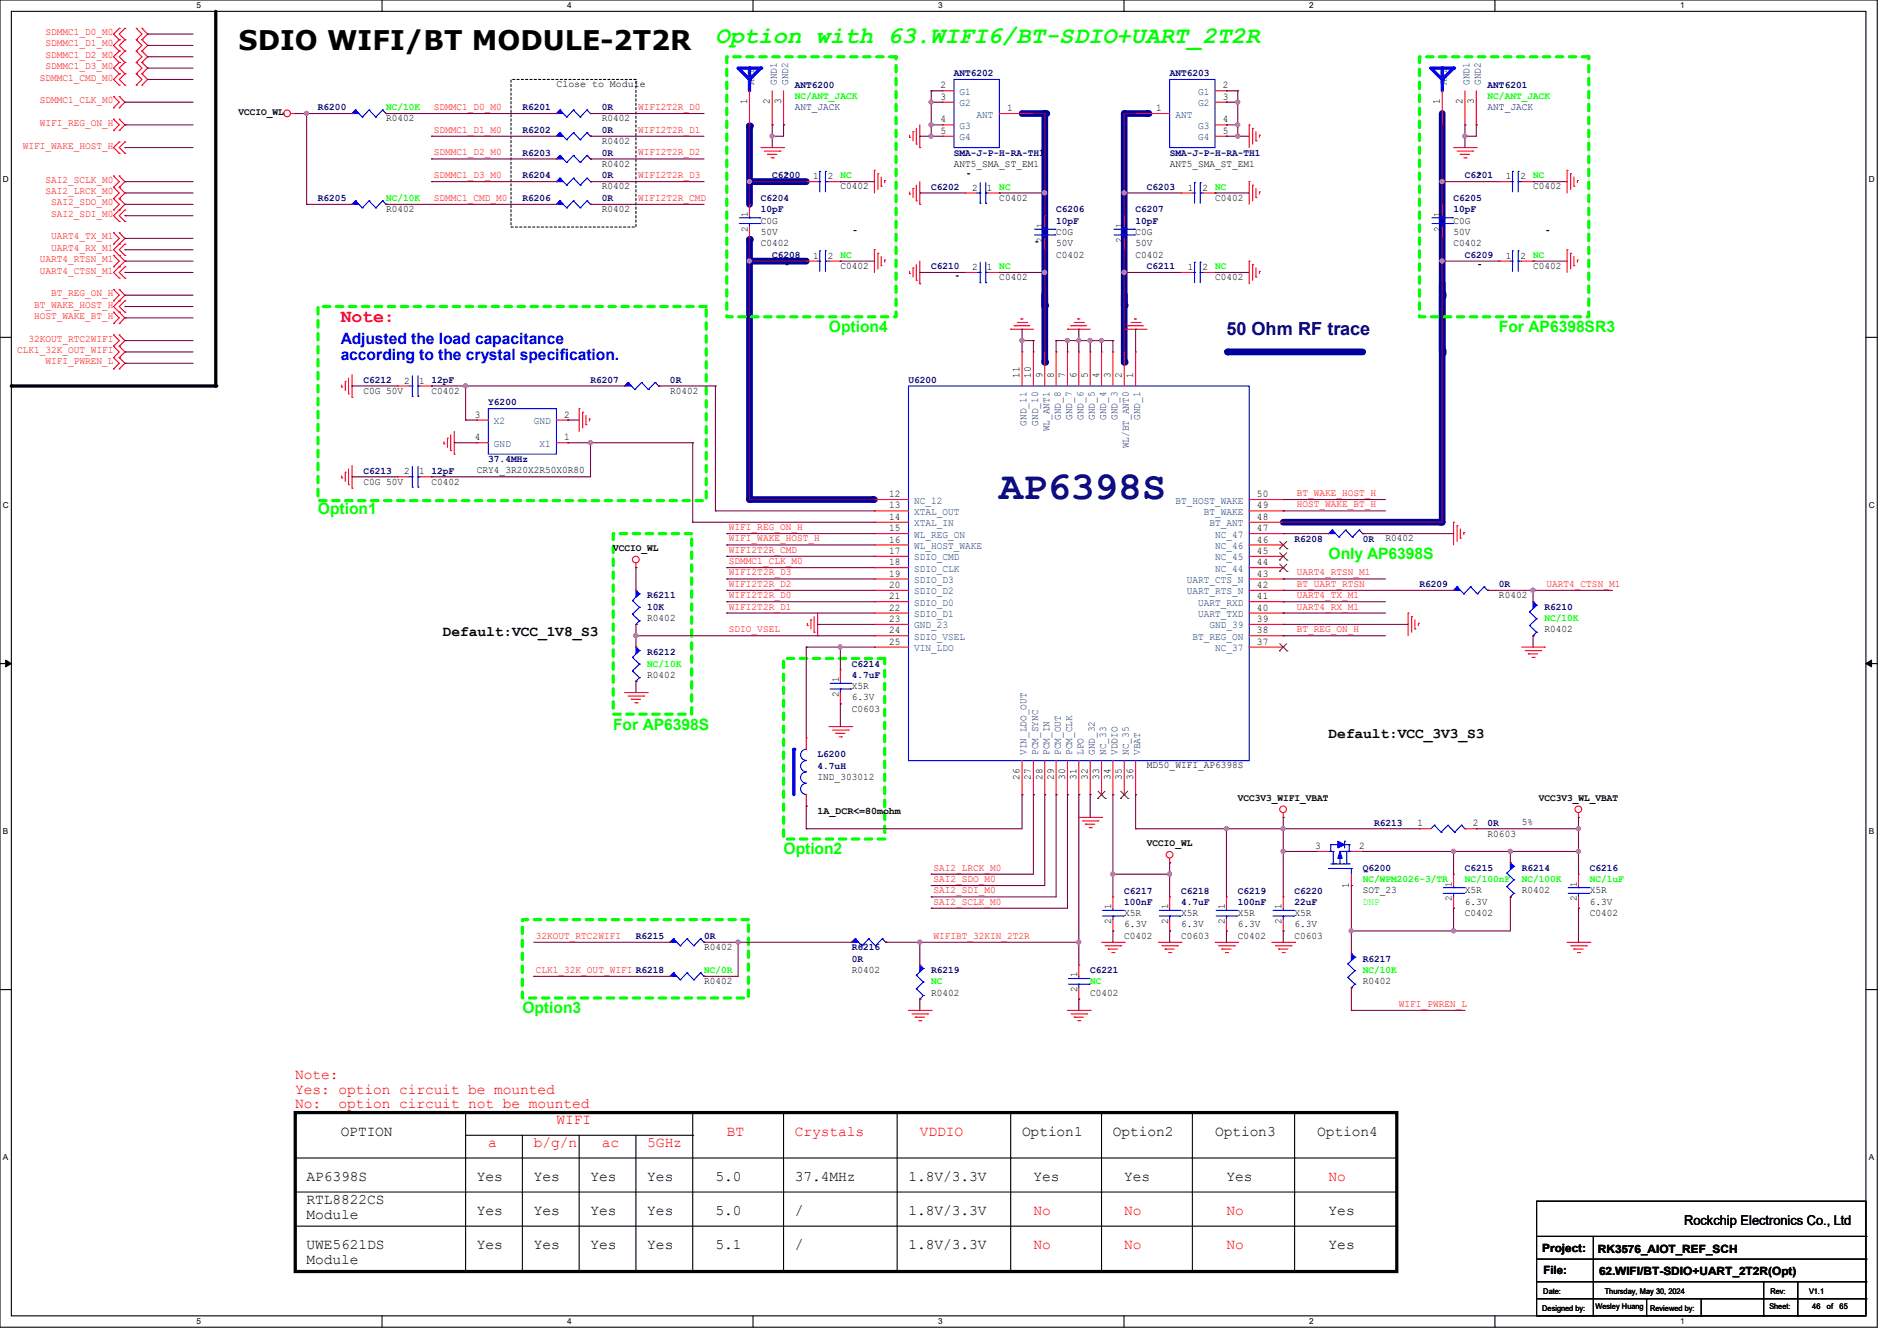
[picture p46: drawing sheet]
<svg xmlns="http://www.w3.org/2000/svg" width="297mm" height="210mm" viewBox="0 0 297 210" stroke-linecap="round" stroke-linejoin="round" font-family="sans-serif">
<defs><g id="words">
<text font-size="6.2" fill="#000080" x="156.5" y="78.1">AP6398S</text>
<text font-size="4.2" x="37.3" y="7.8">SDIO WIFI/BT MODULE-2T2R</text>
<text font-size="3.7" fill="#0f0" x="112" y="6.7">Option with 63.WIFI6/BT-SDIO+UART_2T2R</text>
<text font-size="2.8" fill="#f00" x="53.3" y="50.4">Note:</text>
<text font-size="2.8" fill="#000080" x="192" y="52.4">50 Ohm RF trace</text>
<g font-size="2.5" fill="#00f">
<text x="53.3" y="53.8">Adjusted the load capacitance</text>
<text x="53.3" y="56.3">according to the crystal specification.</text>
</g>
<g font-size="2.5" fill="#0f0">
<text x="129.8" y="52">Option4</text>
<text x="234.7" y="52">For AP6398SR3</text>
<text x="49.8" y="80.5">Option1</text>
<text x="208" y="87.6">Only AP6398S</text>
<text x="96" y="114.3">For AP6398S</text>
<text x="122.7" y="133.8">Option2</text>
<text x="81.8" y="158.7">Option3</text>
</g>
<g font-size="2.3">
<text x="69.3" y="99.7">Default:VCC_1V8_S3</text>
<text x="208" y="115.7">Default:VCC_3V3_S3</text>
<text x="53.3" y="177.9">OPTION</text>
<text x="160" y="177.9">Option1</text>
<text x="174.2" y="177.9">Option2</text>
<text x="190.2" y="177.9">Option3</text>
<text x="206.2" y="177.9">Option4</text>
<text x="48" y="185">AP6398S</text>
<text x="74.7" y="185">Yes</text>
<text x="83.6" y="185">Yes</text>
<text x="92.5" y="185">Yes</text>
<text x="101.3" y="185">Yes</text>
<text x="112" y="185">5.0</text>
<text x="124.5" y="185">37.4MHz</text>
<text x="142.2" y="185">1.8V/3.3V</text>
<text x="161.8" y="185">Yes</text>
<text x="176" y="185">Yes</text>
<text x="192" y="185">Yes</text>
<text x="48" y="188.6">RTL8822CS</text>
<text x="48" y="190.8">Module</text>
<text x="74.7" y="190.3">Yes</text>
<text x="83.6" y="190.3">Yes</text>
<text x="92.5" y="190.3">Yes</text>
<text x="101.3" y="190.3">Yes</text>
<text x="112" y="190.3">5.0</text>
<text x="124.5" y="190.3">/</text>
<text x="142.2" y="190.3">1.8V/3.3V</text>
<text x="208" y="190.3">Yes</text>
<text x="48" y="195.7">UWE5621DS</text>
<text x="48" y="198">Module</text>
<text x="74.7" y="195.7">Yes</text>
<text x="83.6" y="195.7">Yes</text>
<text x="92.5" y="195.7">Yes</text>
<text x="101.3" y="195.7">Yes</text>
<text x="112" y="195.7">5.1</text>
<text x="124.5" y="195.7">/</text>
<text x="142.2" y="195.7">1.8V/3.3V</text>
<text x="208" y="195.7">Yes</text>
</g>
<g font-size="2.3" fill="#f00">
<text x="46.2" y="169">Note:</text>
<text x="46.2" y="171.3">Yes: option circuit be mounted</text>
<text x="46.2" y="173.6">No:</text>
<text x="53" y="173.6">option circuit not be mounted</text>
<text x="76.5" y="179.7">a</text>
<text x="83.6" y="179.7">b/g/n</text>
<text x="87.1" y="176.1">WIFI</text>
<text x="94.2" y="179.7">ac</text>
<text x="101.3" y="179.7">5GHz</text>
<text x="113.8" y="177.9">BT</text>
<text x="124.5" y="177.9">Crystals</text>
<text x="144" y="177.9">VDDIO</text>
<text x="208" y="185">No</text>
<text x="161.8" y="190.3">No</text>
<text x="176" y="190.3">No</text>
<text x="192" y="190.3">No</text>
<text x="161.8" y="195.7">No</text>
<text x="176" y="195.7">No</text>
<text x="192" y="195.7">No</text>
</g>
<text font-size="2.1" x="263.7" y="191.9">Rockchip Electronics Co., Ltd</text>
<g font-size="1.8">
<text x="241.5" y="196">Project:</text>
<text x="250.2" y="196.2">RK3576_AIOT_REF_SCH</text>
<text x="241.6" y="199.6">File:</text>
<text x="250.4" y="199.7">62.WIFI/BT-SDIO+UART_2T2R(Opt)</text>
</g>
<g font-size="1.6" fill="#f00">
<text x="7.1" y="5.5">SDMMC1_D0_M0</text>
<text x="7.1" y="7.3">SDMMC1_D1_M0</text>
<text x="7.1" y="9.1">SDMMC1_D2_M0</text>
<text x="7.1" y="10.8">SDMMC1_D3_M0</text>
<text x="6.2" y="16.2">SDMMC1_CLK_M0</text>
<text x="6.2" y="12.6">SDMMC1_CMD_M0</text>
<text x="67.9" y="17.2">SDMMC1_D0_M0</text>
<text x="99.9" y="17.2">WIFI2T2R_D0</text>
<text x="3.6" y="23.3">WIFI_WAKE_HOST_H</text>
<text x="6.2" y="19.7">WIFI_REG_ON_H</text>
<text x="67.9" y="20.8">SDMMC1_D1_M0</text>
<text x="99.9" y="20.8">WIFI2T2R_D1</text>
<text x="7.1" y="28.6">SAI2_SCLK_M0</text>
<text x="67.9" y="27.9">SDMMC1_D3_M0</text>
<text x="67.9" y="24.3">SDMMC1_D2_M0</text>
<text x="99.9" y="27.9">WIFI2T2R_D3</text>
<text x="99.9" y="24.3">WIFI2T2R_D2</text>
<text x="7.1" y="30.4">SAI2_LRCK_M0</text>
<text x="8" y="32.2">SAI2_SDO_M0</text>
<text x="8" y="34">SAI2_SDI_M0</text>
<text x="67.9" y="31.5">SDMMC1_CMD_M0</text>
<text x="99.9" y="31.5">WIFI2T2R_CMD</text>
<text x="6.2" y="41.1">UART4_RTSN_M1</text>
<text x="8" y="37.5">UART4_TX_M1</text>
<text x="8" y="39.3">UART4_RX_M1</text>
<text x="6.2" y="42.8">UART4_CTSN_M1</text>
<text x="8" y="46.4">BT_REG_ON_H</text>
<text x="4.4" y="53.5">32KOUT_RTC2WIFI</text>
<text x="5.3" y="48.2">BT_WAKE_HOST_H</text>
<text x="5.3" y="50">HOST_WAKE_BT_H</text>
<text x="2.7" y="55.3">CLK1_32K_OUT_WIFI</text>
<text x="7.1" y="57.1">WIFI_PWREN_L</text>
<text x="203" y="77.7">BT_WAKE_HOST_H</text>
<text x="114.1" y="83">WIFI_REG_ON_H</text>
<text x="203" y="79.5">HOST_WAKE_BT_H</text>
<text x="114.1" y="86.6">WIFI2T2R_CMD</text>
<text x="114.1" y="84.8">WIFI_WAKE_HOST_H</text>
<text x="114.1" y="88.3">SDMMC1_CLK_M0</text>
<text x="114.1" y="91.9">WIFI2T2R_D2</text>
<text x="114.1" y="90.1">WIFI2T2R_D3</text>
<text x="114.1" y="95.5">WIFI2T2R_D1</text>
<text x="114.1" y="93.7">WIFI2T2R_D0</text>
<text x="203" y="91.9">BT_UART_RTSN</text>
<text x="203" y="90.1">UART4_RTSN_M1</text>
<text x="203" y="93.7">UART4_TX_M1</text>
<text x="203" y="95.5">UART4_RX_M1</text>
<text x="242.1" y="91.9">UART4_CTSN_M1</text>
<text x="114.1" y="99">SDIO_VSEL</text>
<text x="203" y="99">BT_REG_ON_H</text>
<text x="146.1" y="136.4">SAI2_LRCK_M0</text>
<text x="146.1" y="138.1">SAI2_SDO_M0</text>
<text x="146.1" y="139.9">SAI2_SDI_M0</text>
<text x="146.1" y="141.7">SAI2_SCLK_M0</text>
<text x="83.9" y="147">32KOUT_RTC2WIFI</text>
<text x="146.1" y="147">WIFIBT_32KIN_2T2R</text>
<text x="83.9" y="152.4">CLK1_32K_OUT_WIFI R6218</text>
<text x="219" y="157.7">WIFI_PWREN_L</text>
</g>
<g font-size="1.6" fill="#000080">
<text x="149.4" y="11.9">ANT6202</text>
<text x="183.1" y="11.9">ANT6203</text>
<text x="49.8" y="17.3">R6200</text>
<text x="81.8" y="17.3">R6201</text>
<text x="94.2" y="17.3">0R</text>
<text x="124.5" y="13.7">ANT6200</text>
<text x="124.5" y="17.2">ANT_JACK</text>
<text x="232.9" y="13.7">ANT6201</text>
<text x="232.9" y="17.2">ANT_JACK</text>
<text x="81.8" y="20.8">R6202</text>
<text x="94.2" y="20.8">0R</text>
<text x="81.8" y="27.9">R6204</text>
<text x="81.8" y="24.4">R6203</text>
<text x="94.2" y="27.9">0R</text>
<text x="94.2" y="24.4">0R</text>
<text x="120.9" y="27.9">C6200</text>
<text x="145.8" y="29.7">C6202</text>
<text x="149.4" y="24.4">SMA-J-P-H-RA-TH1</text>
<text x="179.6" y="29.7">C6203</text>
<text x="183.1" y="24.4">SMA-J-P-H-RA-TH1</text>
<text x="229.4" y="27.9">C6201</text>
<text x="49.8" y="31.5">R6205</text>
<text x="81.8" y="31.5">R6206</text>
<text x="94.2" y="31.5">0R</text>
<text x="119.1" y="31.5">C6204</text>
<text x="119.1" y="33.3">10pF</text>
<text x="165.4" y="33.3">C6206</text>
<text x="165.4" y="35.1">10pF</text>
<text x="177.8" y="33.3">C6207</text>
<text x="177.8" y="35.1">10pF</text>
<text x="227.6" y="31.5">C6205</text>
<text x="227.6" y="33.3">10pF</text>
<text x="120.9" y="40.4">C6208</text>
<text x="229.4" y="40.4">C6209</text>
<text x="145.8" y="42.2">C6210</text>
<text x="179.6" y="42.2">C6211</text>
<text x="56.9" y="59.9">C6212</text>
<text x="67.6" y="59.9">12pF</text>
<text x="92.5" y="59.9">R6207</text>
<text x="104.9" y="59.9">0R</text>
<text x="142.2" y="59.9">U6200</text>
<text x="76.5" y="63.5">Y6200</text>
<text x="56.9" y="74.2">C6213</text>
<text x="67.6" y="74.2">12pF</text>
<text x="76.5" y="72.4">37.4MHz</text>
<text x="202.7" y="84.8">R6208</text>
<text x="213.4" y="84.8">0R</text>
<text x="101.3" y="93.7">R6211</text>
<text x="101.3" y="95.5">10K</text>
<text x="222.2" y="91.9">R6209</text>
<text x="234.7" y="91.9">0R</text>
<text x="241.8" y="95.5">R6210</text>
<text x="101.3" y="102.6">R6212</text>
<text x="133.3" y="104.4">C6214</text>
<text x="133.3" y="106.2">4.7uF</text>
<text x="128" y="118.6">L6200</text>
<text x="128" y="120.4">4.7uH</text>
<text x="215.1" y="129.3">R6213</text>
<text x="232.9" y="129.3">0R</text>
<text x="213.4" y="136.4">Q6200</text>
<text x="229.4" y="136.4">C6215</text>
<text x="238.3" y="136.4">R6214</text>
<text x="248.9" y="136.4">C6216</text>
<text x="176" y="140">C6217</text>
<text x="176" y="141.7">100nF</text>
<text x="184.9" y="140">C6218</text>
<text x="184.9" y="141.7">4.7uF</text>
<text x="193.8" y="140">C6219</text>
<text x="193.8" y="141.7">100nF</text>
<text x="202.7" y="140">C6220</text>
<text x="202.7" y="141.7">22uF</text>
<text x="99.6" y="147.1">R6215</text>
<text x="110.2" y="147.1">0R</text>
<text x="133.3" y="148.8">R6216</text>
<text x="133.3" y="150.6">0R</text>
<text x="145.8" y="152.4">R6219</text>
<text x="170.7" y="152.4">C6221</text>
<text x="213.4" y="150.6">R6217</text>
</g>
<g font-size="1.6">
<text x="37.3" y="18">VCCIO_WL</text>
<text x="87.1" y="13.7">Close to Module</text>
<text x="117" y="16.3" transform="rotate(-90 117 16.3)">1</text>
<text x="120.5" y="16.3" transform="rotate(-90 120.5 16.3)">2</text>
<text x="122.3" y="16.3" transform="rotate(-90 122.3 16.3)">3</text>
<text x="147.2" y="13.8">2</text>
<text x="147.2" y="15.6">3</text>
<text x="157.7" y="17.4">1</text>
<text x="181" y="17.4">1</text>
<text x="191.5" y="13.8">2</text>
<text x="191.5" y="15.6">3</text>
<text x="225.4" y="16.3" transform="rotate(-90 225.4 16.3)">1</text>
<text x="229" y="16.3" transform="rotate(-90 229 16.3)">2</text>
<text x="230.8" y="16.3" transform="rotate(-90 230.8 16.3)">3</text>
<text x="60.5" y="19">R0402</text>
<text x="94.2" y="19">R0402</text>
<text x="94.2" y="22.6">R0402</text>
<text x="147.2" y="19.2">4</text>
<text x="147.2" y="21">5</text>
<text x="191.5" y="19.2">4</text>
<text x="191.5" y="21">5</text>
<text x="94.2" y="29.7">R0402</text>
<text x="94.2" y="26.1">R0402</text>
<text x="127.3" y="28.1">1</text>
<text x="129.6" y="28.1">2 NC</text>
<text x="131.6" y="29.7">C0402</text>
<text x="149.4" y="26.1">ANT5_SMA_ST_EM1</text>
<text x="152.2" y="29.8">2</text>
<text x="154.5" y="29.8">1 NC</text>
<text x="183.1" y="26.1">ANT5_SMA_ST_EM1</text>
<text x="186" y="29.8">1</text>
<text x="188.3" y="29.8">2 NC</text>
<text x="235.8" y="28.1">1</text>
<text x="238.1" y="28.1">2 NC</text>
<text x="240" y="29.7">C0402</text>
<text x="60.5" y="33.2">R0402</text>
<text x="94.2" y="33.2">R0402</text>
<text x="117.1" y="34" transform="rotate(-90 117.1 34)">1</text>
<text x="119.1" y="35">C0G</text>
<text x="156.5" y="31.5">C0402</text>
<text x="163.3" y="35.7" transform="rotate(-90 163.3 35.7)">1</text>
<text x="175.8" y="35.7" transform="rotate(-90 175.8 35.7)">1</text>
<text x="190.2" y="31.5">C0402</text>
<text x="225.5" y="34" transform="rotate(-90 225.5 34)">1</text>
<text x="227.6" y="35">C0G</text>
<text x="117.1" y="36.3" transform="rotate(-90 117.1 36.3)">2</text>
<text x="119.1" y="38.6">C0402</text>
<text x="119.1" y="36.8">50V</text>
<text x="127.3" y="40.5">1</text>
<text x="129.6" y="40.5">2 NC</text>
<text x="163.3" y="38.1" transform="rotate(-90 163.3 38.1)">2</text>
<text x="165.4" y="40.3">C0402</text>
<text x="165.4" y="36.8">C0G</text>
<text x="165.4" y="38.6">50V</text>
<text x="175.8" y="38.1" transform="rotate(-90 175.8 38.1)">2</text>
<text x="177.8" y="40.3">C0402</text>
<text x="177.8" y="36.8">C0G</text>
<text x="177.8" y="38.6">50V</text>
<text x="225.5" y="36.3" transform="rotate(-90 225.5 36.3)">2</text>
<text x="227.6" y="38.6">C0402</text>
<text x="227.6" y="36.8">50V</text>
<text x="235.8" y="40.5">1</text>
<text x="238.1" y="40.5">2 NC</text>
<text x="131.6" y="42.1">C0402</text>
<text x="152.2" y="42.3">2</text>
<text x="154.5" y="42.3">1 NC</text>
<text x="156.5" y="43.9">C0402</text>
<text x="186" y="42.3">1</text>
<text x="188.3" y="42.3">2 NC</text>
<text x="190.2" y="43.9">C0402</text>
<text x="240" y="42.1">C0402</text>
<text x="159.6" y="59.2" transform="rotate(-90 159.6 59.2)">11</text>
<text x="161.4" y="59.2" transform="rotate(-90 161.4 59.2)">10</text>
<text x="163.2" y="59.2" transform="rotate(-90 163.2 59.2)">9</text>
<text x="165" y="59.2" transform="rotate(-90 165 59.2)">8</text>
<text x="166.8" y="59.2" transform="rotate(-90 166.8 59.2)">7</text>
<text x="168.5" y="59.2" transform="rotate(-90 168.5 59.2)">6</text>
<text x="170.3" y="59.2" transform="rotate(-90 170.3 59.2)">5</text>
<text x="172.1" y="59.2" transform="rotate(-90 172.1 59.2)">4</text>
<text x="173.9" y="59.2" transform="rotate(-90 173.9 59.2)">3</text>
<text x="175.6" y="59.2" transform="rotate(-90 175.6 59.2)">2</text>
<text x="177.4" y="59.2" transform="rotate(-90 177.4 59.2)">1</text>
<text x="56.9" y="61.7">C0G 50V</text>
<text x="63.3" y="60.1">2</text>
<text x="65.6" y="60.1">1</text>
<text x="67.6" y="61.7">C0402</text>
<text x="74.3" y="65.4">3</text>
<text x="88.3" y="65.4">2</text>
<text x="104.9" y="61.7">R0402</text>
<text x="74.3" y="69">4</text>
<text x="88.3" y="69">1</text>
<text x="56.9" y="75.9">C0G 50V</text>
<text x="63.3" y="74.3">2</text>
<text x="65.6" y="74.3">1</text>
<text x="67.6" y="75.9">C0402</text>
<text x="74.7" y="74.1">CRY4_3R20X2R50X0R80</text>
<text x="139.2" y="77.9">12</text>
<text x="196.8" y="77.9">50</text>
<text x="139.2" y="79.6">13</text>
<text x="139.2" y="81.4">14</text>
<text x="139.2" y="83.2">15</text>
<text x="196.8" y="83.2">47</text>
<text x="196.8" y="81.4">48</text>
<text x="196.8" y="79.6">49</text>
<text x="96" y="86.3">VCCIO_WL</text>
<text x="139.2" y="88.5">18</text>
<text x="139.2" y="86.7">17</text>
<text x="139.2" y="85">16</text>
<text x="196.8" y="88.5">44</text>
<text x="196.8" y="86.7">45</text>
<text x="196.8" y="85">46</text>
<text x="216.9" y="84.8">R0402</text>
<text x="139.2" y="95.6">22</text>
<text x="139.2" y="90.3">19</text>
<text x="139.2" y="92.1">20</text>
<text x="139.2" y="93.9">21</text>
<text x="196.8" y="95.6">40</text>
<text x="196.8" y="92.1">42</text>
<text x="196.8" y="90.3">43</text>
<text x="196.8" y="93.9">41</text>
<text x="234.7" y="93.7">R0402</text>
<text x="101.3" y="97.2">R0402</text>
<text x="139.2" y="101">25</text>
<text x="139.2" y="99.2">24</text>
<text x="139.2" y="97.4">23</text>
<text x="196.8" y="101">37</text>
<text x="196.8" y="97.4">39</text>
<text x="196.8" y="99.2">38</text>
<text x="241.8" y="99">R0402</text>
<text x="101.3" y="106.1">R0402</text>
<text x="131.3" y="106.8" transform="rotate(-90 131.3 106.8)">1</text>
<text x="133.3" y="107.9">X5R</text>
<text x="131.3" y="109.2" transform="rotate(-90 131.3 109.2)">2</text>
<text x="133.3" y="111.5">C0603</text>
<text x="133.3" y="109.7">6.3V</text>
<text x="128" y="122.1">IND_303012</text>
<text x="159.6" y="122.1" transform="rotate(-90 159.6 122.1)">26</text>
<text x="161.4" y="122.1" transform="rotate(-90 161.4 122.1)">27</text>
<text x="163.2" y="122.1" transform="rotate(-90 163.2 122.1)">28</text>
<text x="165" y="122.1" transform="rotate(-90 165 122.1)">29</text>
<text x="166.8" y="122.1" transform="rotate(-90 166.8 122.1)">30</text>
<text x="168.5" y="122.1" transform="rotate(-90 168.5 122.1)">31</text>
<text x="170.3" y="122.1" transform="rotate(-90 170.3 122.1)">32</text>
<text x="172.1" y="122.1" transform="rotate(-90 172.1 122.1)">33</text>
<text x="173.9" y="122.1" transform="rotate(-90 173.9 122.1)">34</text>
<text x="175.6" y="122.1" transform="rotate(-90 175.6 122.1)">35</text>
<text x="177.4" y="122.1" transform="rotate(-90 177.4 122.1)">36</text>
<text x="179.6" y="120.4">MD50_WIFI_AP6398S</text>
<text x="193.8" y="125.4">VCC3V3_WIFI_VBAT</text>
<text x="240.9" y="125.4">VCC3V3_WL_VBAT</text>
<text x="128" y="127.5">1A_DCR&lt;=80mohm</text>
<text x="221.9" y="129.4">1</text>
<text x="230.6" y="129.4">2</text>
<text x="232.9" y="131">R0603</text>
<text x="238.3" y="129.2">5%</text>
<text x="179.6" y="132.5">VCCIO_WL</text>
<text x="205.9" y="133">3</text>
<text x="212.8" y="133">2</text>
<text x="174" y="142.4" transform="rotate(-90 174 142.4)">1</text>
<text x="176" y="143.5">X5R</text>
<text x="182.9" y="142.4" transform="rotate(-90 182.9 142.4)">1</text>
<text x="184.9" y="143.5">X5R</text>
<text x="191.8" y="142.4" transform="rotate(-90 191.8 142.4)">1</text>
<text x="193.8" y="143.5">X5R</text>
<text x="200.7" y="142.4" transform="rotate(-90 200.7 142.4)">1</text>
<text x="202.7" y="143.5">X5R</text>
<text x="211.2" y="139" transform="rotate(-90 211.2 139)">1</text>
<text x="213.4" y="139.9">SOT_23</text>
<text x="227.3" y="141.2" transform="rotate(-90 227.3 141.2)">2</text>
<text x="227.3" y="138.9" transform="rotate(-90 227.3 138.9)">1</text>
<text x="229.4" y="143.5">C0402</text>
<text x="229.4" y="139.9">X5R</text>
<text x="229.4" y="141.7">6.3V</text>
<text x="238.3" y="139.9">R0402</text>
<text x="246.9" y="141.2" transform="rotate(-90 246.9 141.2)">2</text>
<text x="246.9" y="138.9" transform="rotate(-90 246.9 138.9)">1</text>
<text x="248.9" y="143.5">C0402</text>
<text x="248.9" y="139.9">X5R</text>
<text x="248.9" y="141.7">6.3V</text>
<text x="110.2" y="148.8">R0402</text>
<text x="174" y="144.7" transform="rotate(-90 174 144.7)">2</text>
<text x="176" y="147">C0402</text>
<text x="176" y="145.2">6.3V</text>
<text x="182.9" y="144.7" transform="rotate(-90 182.9 144.7)">2</text>
<text x="184.9" y="147">C0603</text>
<text x="184.9" y="145.2">6.3V</text>
<text x="191.8" y="144.7" transform="rotate(-90 191.8 144.7)">2</text>
<text x="193.8" y="147">C0402</text>
<text x="193.8" y="145.2">6.3V</text>
<text x="200.7" y="144.7" transform="rotate(-90 200.7 144.7)">2</text>
<text x="202.7" y="147">C0603</text>
<text x="202.7" y="145.2">6.3V</text>
<text x="110.2" y="154.1">R0402</text>
<text x="133.3" y="152.4">R0402</text>
<text x="145.8" y="155.9">R0402</text>
<text x="168.7" y="155.4" transform="rotate(-90 168.7 155.4)">2</text>
<text x="168.7" y="153.1" transform="rotate(-90 168.7 153.1)">1</text>
<text x="170.7" y="155.9">C0402</text>
<text x="213.4" y="154.1">R0402</text>
</g>
<g font-size="1.6" fill="#0f0">
<text x="60.5" y="17.3">NC/10K</text>
<text x="124.5" y="15.5">NC/ANT_JACK</text>
<text x="232.9" y="15.5">NC/ANT_JACK</text>
<text x="60.5" y="31.5">NC/10K</text>
<text x="241.8" y="97.3">NC/10K</text>
<text x="101.3" y="104.4">NC/10K</text>
<text x="213.4" y="138.2">NC/WPM2026-3/TR</text>
<text x="213.4" y="141.7">DNP</text>
<text x="229.4" y="138.2">NC/100nF</text>
<text x="238.3" y="138.2">NC/100K</text>
<text x="248.9" y="138.2">NC/1uF</text>
<text x="110.2" y="152.4">NC/0R</text>
<text x="145.8" y="154.2">NC</text>
<text x="170.7" y="154.2">NC</text>
<text x="213.4" y="152.4">NC/10K</text>
</g>
<g font-size="1.6" fill="#004080">
<text x="118.1" y="13.3" transform="rotate(-90 118.1 13.3)">ANT</text>
<text x="121.6" y="13.3" transform="rotate(-90 121.6 13.3)">GND1</text>
<text x="123.4" y="13.3" transform="rotate(-90 123.4 13.3)">GND2</text>
<text x="150.2" y="14.9">G1</text>
<text x="150.2" y="16.6">G2</text>
<text x="187.6" y="14.9">G1</text>
<text x="187.6" y="16.6">G2</text>
<text x="226.5" y="13.3" transform="rotate(-90 226.5 13.3)">ANT</text>
<text x="230.1" y="13.3" transform="rotate(-90 230.1 13.3)">GND1</text>
<text x="231.9" y="13.3" transform="rotate(-90 231.9 13.3)">GND2</text>
<text x="150.2" y="20.2">G3</text>
<text x="150.2" y="22">G4</text>
<text x="152.9" y="18.4">ANT</text>
<text x="184" y="18.4">ANT</text>
<text x="187.6" y="20.2">G3</text>
<text x="187.6" y="22">G4</text>
<text x="166.1" y="65.8" transform="rotate(-90 166.1 65.8)">GND_8</text>
<text x="167.9" y="65.8" transform="rotate(-90 167.9 65.8)">GND_7</text>
<text x="169.6" y="65.8" transform="rotate(-90 169.6 65.8)">GND_6</text>
<text x="171.4" y="65.8" transform="rotate(-90 171.4 65.8)">GND_5</text>
<text x="173.2" y="65.8" transform="rotate(-90 173.2 65.8)">GND_4</text>
<text x="175" y="65.8" transform="rotate(-90 175 65.8)">GND_3</text>
<text x="178.5" y="65.8" transform="rotate(-90 178.5 65.8)">GND_1</text>
<text x="77.3" y="66.4">X2</text>
<text x="77.3" y="70">GND</text>
<text x="83.6" y="66.4">GND</text>
<text x="84.5" y="70">X1</text>
<text x="160.7" y="66.7" transform="rotate(-90 160.7 66.7)">GND_11</text>
<text x="162.5" y="66.7" transform="rotate(-90 162.5 66.7)">GND_10</text>
<text x="164.3" y="67.6" transform="rotate(-90 164.3 67.6)">WL_ANT1</text>
<text x="176.7" y="70.2" transform="rotate(-90 176.7 70.2)">WL/BT_ANT0</text>
<text x="143.1" y="80.6">XTAL_OUT</text>
<text x="143.1" y="82.4">XTAL_IN</text>
<text x="143.1" y="78.9">NC_12</text>
<text x="184" y="78.9">BT_HOST_WAKE</text>
<text x="188.5" y="80.6">BT_WAKE</text>
<text x="189.4" y="82.4">BT_ANT</text>
<text x="143.1" y="89.5">SDIO_CLK</text>
<text x="143.1" y="87.8">SDIO_CMD</text>
<text x="143.1" y="86">WL_HOST_WAKE</text>
<text x="143.1" y="84.2">WL_REG_ON</text>
<text x="190.2" y="89.5">NC_44</text>
<text x="190.2" y="87.8">NC_45</text>
<text x="190.2" y="86">NC_46</text>
<text x="190.2" y="84.2">NC_47</text>
<text x="143.1" y="91.3">SDIO_D3</text>
<text x="143.1" y="93.1">SDIO_D2</text>
<text x="143.1" y="94.9">SDIO_D0</text>
<text x="185.8" y="93.1">UART_RTS_N</text>
<text x="185.8" y="91.3">UART_CTS_N</text>
<text x="187.6" y="94.9">UART_RXD</text>
<text x="143.1" y="102">VIN_LDO</text>
<text x="143.1" y="96.6">SDIO_D1</text>
<text x="143.1" y="100.2">SDIO_VSEL</text>
<text x="143.1" y="98.4">GND_23</text>
<text x="186.7" y="100.2">BT_REG_ON</text>
<text x="187.6" y="96.6">UART_TXD</text>
<text x="189.4" y="98.4">GND_39</text>
<text x="190.2" y="102">NC_37</text>
<text x="160.7" y="118.2" transform="rotate(-90 160.7 118.2)">VIN_LDO_OUT</text>
<text x="162.5" y="118.2" transform="rotate(-90 162.5 118.2)">PCM_SYNC</text>
<text x="164.3" y="118.2" transform="rotate(-90 164.3 118.2)">PCM_IN</text>
<text x="166.1" y="118.2" transform="rotate(-90 166.1 118.2)">PCM_OUT</text>
<text x="167.9" y="118.2" transform="rotate(-90 167.9 118.2)">PCM_CLK</text>
<text x="169.6" y="118.2" transform="rotate(-90 169.6 118.2)">LPO</text>
<text x="171.4" y="118.2" transform="rotate(-90 171.4 118.2)">GND_32</text>
<text x="173.2" y="118.2" transform="rotate(-90 173.2 118.2)">NC_33</text>
<text x="175" y="118.2" transform="rotate(-90 175 118.2)">VDDIO</text>
<text x="176.7" y="118.2" transform="rotate(-90 176.7 118.2)">NC_35</text>
<text x="178.5" y="118.2" transform="rotate(-90 178.5 118.2)">VBAT</text>
</g>
<g font-size="1.3">
<text x="30.8" y="1.3">5</text>
<text x="88.8" y="1.3">4</text>
<text x="146.9" y="1.3">3</text>
<text x="205" y="1.3">2</text>
<text x="263.1" y="1.3">1</text>
<text x=".5" y="28.4">D</text>
<text x="292.6" y="28.4">D</text>
<text x=".5" y="79.5">C</text>
<text x="292.6" y="79.5">C</text>
<text x=".5" y="130.6">B</text>
<text x="292.6" y="130.6">B</text>
<text x=".5" y="181.7">A</text>
<text x="292.6" y="181.7">A</text>
<text x="30.8" y="207.4">5</text>
<text x="88.8" y="207.4">4</text>
<text x="146.9" y="207.4">3</text>
<text x="205" y="207.4">2</text>
<text x="263.1" y="207.4">1</text>
</g>
<g font-size="1.2">
<text x="241.6" y="202.6">Date:</text>
<text x="251.2" y="202.6">Thursday, May 30, 2024</text>
<text x="277.2" y="202.6">Rev:</text>
<text x="283.2" y="202.6">V1.1</text>
<text x="241.5" y="205.3">Designed by:</text>
<text x="249.8" y="205.1">Wesley Huang</text>
<text x="258.4" y="205.3">Reviewed by:</text>
<text x="277" y="205.1">Sheet:</text>
<text x="283.8" y="205.1">46</text>
<text x="286" y="205.1">of</text>
<text x="288" y="205.1">65</text>
</g>
</g></defs>
<path d="M0 0h293.9v207.9h-293.9zM1.8 1.8h290.3v204.3h-290.3z" fill="none" stroke="#000" stroke-width=".17"/>
<g fill="#fff">
<path d="M30.8 .2h.7v1.4h-.7z"/>
<path d="M30.8 206.2h.7v1.4h-.7z"/>
</g>
<path d="M59.8 0v1.8M59.8 206.1v1.8" fill="none" stroke="#000" stroke-width=".17"/>
<g fill="#fff">
<path d="M88.8 .2h.7v1.4h-.7z"/>
<path d="M88.8 206.2h.7v1.4h-.7z"/>
</g>
<path d="M117.9 0v1.8M117.9 206.1v1.8" fill="none" stroke="#000" stroke-width=".17"/>
<g fill="#fff">
<path d="M146.9 .2h.7v1.4h-.7z"/>
<path d="M146.9 206.2h.7v1.4h-.7z"/>
</g>
<path d="M176 0v1.8M176 206.1v1.8" fill="none" stroke="#000" stroke-width=".17"/>
<g fill="#fff">
<path d="M205 .2h.7v1.4h-.7z"/>
<path d="M205 206.2h.7v1.4h-.7z"/>
</g>
<path d="M234.1 0v1.8M234.1 206.1v1.8" fill="none" stroke="#000" stroke-width=".17"/>
<g fill="#fff">
<path d="M263.1 .2h.6v1.4h-.6z"/>
<path d="M263.1 206.2h.6v1.4h-.6z"/>
<path d="M.5 27.3h.9v1.4h-.9z"/>
<path d="M292.6 27.3h.9v1.4h-.9z"/>
<path d="M.5 78.4h.9v1.4h-.9z"/>
<path d="M292.6 78.4h.9v1.4h-.9z"/>
</g>
<path d="M0 52.8h1.8M292.1 52.8h1.8" fill="none" stroke="#000" stroke-width=".17"/>
<g fill="#fff">
<path d="M.5 129.5h.8v1.4h-.8z"/>
<path d="M292.6 129.5h.8v1.4h-.8z"/>
</g>
<path d="M0 103.9h1.8M292.1 103.9h1.8" fill="none" stroke="#000" stroke-width=".17"/>
<path d="M.9 103.4l.9 .5-.9 .5zM292.1 103.9l.9-.5v1z" fill="#000" stroke="#000" stroke-width=".16"/>
<g fill="#fff">
<path d="M.5 180.5h.8v1.4h-.8z"/>
<path d="M292.6 180.5h.8v1.4h-.8z"/>
</g>
<path d="M0 155h1.8M292.1 155h1.8" fill="none" stroke="#000" stroke-width=".17"/>
<path d="M192.2 55.1h21.2" fill="none" stroke="#0000a0" stroke-width="1.1"/>
<circle cx="192.2" cy="55.1" r=".53" fill="#0000a0"/>
<path d="M151.5 27.2h.2M151.7 27.2h.1M162.1 37.9h.2M162.3 37.9h.1M149.7 43.2h.2M149.9 43.2h.1" fill="none" stroke="#000" stroke-width=".17"/>
<path d="M176 46.2v10.5" fill="none" stroke="#0000a0" stroke-width="1.1"/>
<circle cx="176" cy="56.7" r=".53" fill="#0000a0"/>
<path d="M163.6 46.2v10.5" fill="none" stroke="#0000a0" stroke-width="1.1"/>
<circle cx="163.6" cy="56.7" r=".53" fill="#0000a0"/>
<path d="M200.9 81.8h24.7" fill="none" stroke="#0000a0" stroke-width="1.1"/>
<circle cx="225.6" cy="81.8" r=".53" fill="#0000a0"/>
<path d="M225.8 55.3v26.5" fill="none" stroke="#0000a0" stroke-width="1.1"/>
<circle cx="225.8" cy="55.3" r=".53" fill="#0000a0"/>
<path d="M225.8 46.4v8.7" fill="none" stroke="#0000a0" stroke-width="1.1"/>
<circle cx="225.8" cy="46.4" r=".53" fill="#0000a0"/>
<path d="M231.5 27.2h.2M231.7 27.2h.1M242.1 36.1h.3M242.4 36.1h.1M231.5 41.4h.2M231.7 41.4h.1" fill="none" stroke="#000" stroke-width=".17"/>
<path d="M80 12.4h19.6v23.2h-19.6z" fill="none" stroke="#000" stroke-width=".17" stroke-dasharray=".3 .3"/>
<path d="M176 17.8v30" fill="none" stroke="#0000a0" stroke-width="1.1"/>
<circle cx="176" cy="47.8" r=".53" fill="#0000a0"/>
<path d="M176 17.8h3.7" fill="none" stroke="#0000a0" stroke-width="1.1"/>
<circle cx="179.7" cy="17.8" r=".53" fill="#0000a0"/>
<path d="M163.6 17.8v30" fill="none" stroke="#0000a0" stroke-width="1.1"/>
<circle cx="163.6" cy="47.8" r=".53" fill="#0000a0"/>
<path d="M160 17.8h3.7" fill="none" stroke="#0000a0" stroke-width="1.1"/>
<circle cx="163.7" cy="17.8" r=".53" fill="#0000a0"/>
<path d="M225.8 44.4v10.5" fill="none" stroke="#0000a0" stroke-width="1.1"/>
<circle cx="225.8" cy="54.9" r=".53" fill="#0000a0"/>
<path d="M225.8 17.8v28.3" fill="none" stroke="#0000a0" stroke-width="1.1"/>
<circle cx="225.8" cy="46.1" r=".53" fill="#0000a0"/>
<path d="M33.8 1.8v58.7h-32M46.2 174.2h172.5v24.9h-172.5z" fill="none" stroke="#000" stroke-width=".51"/>
<g fill="#000">
<circle cx="1.8" cy="60.5" r=".25"/>
<circle cx="33.8" cy="60.5" r=".25"/>
</g>
<path d="M222.2 8.9h26.6v40.7h-26.6zM49.8 48h60.8v30.4h-60.8zM96 83.6h12.3v28.2h-12.3zM122.7 103.1h15.8v28.3h-15.8zM81.8 144h35.4v12.3h-35.4z" fill="none" stroke="#0f0" stroke-width=".51" stroke-dasharray="1 1"/>
<g fill="none" stroke="#000" stroke-width=".17">
<path d="M72.9 177.8h35.6M72.9 174.2v24.9M81.8 177.8v21.3M90.7 177.8v21.3M99.6 177.8v21.3M108.5 177.8h.1M108.5 174.2v24.9M122.7 174.2v24.9M140.5 174.2v24.9M158.2 174.2v24.9M172.5 174.2v24.9M186.7 174.2v24.9"/>
<path d="M46.2 181.4h.1M46.2 186.7h.1M46.2 192h.1M46.2 181.4h172.5M46.2 186.7h172.5M46.2 192h172.5M72.9 199.1h.1M81.8 199.1h.1M90.7 199.1h.1M99.6 199.1h.1M108.5 199.1h.1M122.7 199.1h.1"/>
<path d="M140.5 199.1h.1M158.2 199.1h.1M172.5 199.1h.1M186.7 199.1h.1"/>
</g>
<path d="M117.3 37.5v40.7" fill="none" stroke="#0000a0" stroke-width="1.1"/>
<circle cx="117.3" cy="37.5" r=".53" fill="#0000a0"/>
<path d="M123 27.2h.2M123.2 27.2h.1M133.7 36.1h.2M133.9 36.1h.1M123 41.4h.2M123.2 41.4h.1" fill="none" stroke="#000" stroke-width=".17"/>
<path d="M113.8 8.9h26.5v40.7h-26.5z" fill="none" stroke="#0f0" stroke-width=".51" stroke-dasharray="1 1"/>
<path d="M117.3 78.2h19.4" fill="none" stroke="#0000a0" stroke-width="1.1"/>
<circle cx="136.7" cy="78.2" r=".53" fill="#0000a0"/>
<path d="M117.5 40.9h8.7" fill="none" stroke="#0000a0" stroke-width="1.1"/>
<circle cx="117.5" cy="40.9" r=".53" fill="#0000a0"/>
<path d="M117.5 28.4h8.7" fill="none" stroke="#0000a0" stroke-width="1.1"/>
<circle cx="117.5" cy="28.4" r=".53" fill="#0000a0"/>
<path d="M117.3 19.7v12.3" fill="none" stroke="#0000a0" stroke-width="1.1"/>
<circle cx="117.3" cy="19.7" r=".53" fill="#0000a0"/>
<g fill="none" stroke="#000" stroke-width=".17">
<path d="M202.7 174.2v24.9M202.7 199.1h.1M240.6 188.1h51.5v18h-51.5zM240.6 193.6h51.5M240.6 197.2h51.5M249.5 193.6v12.5M292.1 193.6h.1M292.1 197.2h.1M240.6 200.7h51.5M240.6 203.4h51.5M249.5 206.1h.1M257.8 206.1h.1"/>
<path d="M257.8 203.4v2.7M266.4 206.1h.1M266.4 203.4v2.7M276.1 206.1h.1M276.1 200.7v5.4M281.5 206.1h.1M281.5 200.7v5.4M292.1 200.7h.1M292.1 203.4h.1"/>
</g>
<g fill="none" stroke="#f00" stroke-width=".17">
<path d="M17.8 18.7h.1M17.8 16.9h.1M17.8 15.1h.1M17.8 18.7l.9 .9-.9 .8M17.8 15.1l.9 .9-.9 .9M18.7 18.7h.1M18.7 15.1h.1M18.7 16.9h.1M18.7 13.3h.1M18.7 11.6h.1M18.7 6.2h.1M18.7 4.4h.1"/>
<path d="M18.7 8h.1M18.7 9.8h.1M18.7 18.7l.9 .9-.9 .8M18.7 15.1l.9 .9-.9 .9M18.7 6.2l-.9 .9 .9 .9M18.7 11.6l-.9 .8 .9 .9M18.7 9.8l-.9 .9 .9 .9M18.7 4.4l-.9 .9 .9 .9M18.7 8l-.9 .9 .9 .9M19.6 13.3h.1M19.6 11.6h.1M19.6 6.2h.1"/>
<path d="M19.6 4.4h.1M19.6 8h.1M19.6 9.8h.1M19.6 8l-.9 .9 .9 .9M19.6 11.6l-.9 .8 .9 .9M19.6 4.4l-.9 .9 .9 .9M19.6 9.8l-.9 .9 .9 .9M19.6 6.2l-.9 .9 .9 .9M21.3 13.3h.1M21.3 11.6h.1M21.3 6.2h.1M21.3 4.4h.1"/>
<path d="M21.3 8h.1M21.3 9.8h.1M21.3 11.6l.9 .8-.9 .9M21.3 8l.9 .9-.9 .9M21.3 4.4l.9 .9-.9 .9M21.3 6.2l.9 .9-.9 .9M21.3 9.8l.9 .9-.9 .9M22.2 11.6h.1M22.2 13.3h.1M22.2 4.4h.1M22.2 6.2h.1M22.2 8h.1"/>
<path d="M22.2 9.8h.1M22.2 11.6l.9 .8-.9 .9M22.2 6.2l.9 .9-.9 .9M22.2 4.4l.9 .9-.9 .9M22.2 9.8l.9 .9-.9 .9M22.2 8l.9 .9-.9 .9M45.5 17.8h.7M46.2 17.8h.1M87.1 17.8h.1M92.5 17.8h.1M144 19.6v3.5M147.6 14.2h.1"/>
<path d="M147.6 16h.1M147.6 19.6h.1M147.6 14.2h1.8M147.6 16h1.8M147.6 19.6h1.8M156.5 17.8h5.3M161.8 17.8h.1M195.6 19.6h.1M195.6 19.6v3.5M17.8 29.3h.1M17.8 27.6h.1M17.8 31.1h.1"/>
<path d="M17.8 32.9h.1M17.8 38.2h.1M17.8 36.4h.1M17.8 20.4h.1M17.8 27.6l.9 .8-.9 .9M17.8 29.3l.9 .9-.9 .9M17.8 31.1l.9 .9-.9 .9M17.8 36.4l.9 .9-.9 .9M18.7 27.6h.1M18.7 29.3h.1M18.7 31.1h.1M18.7 32.9h.1"/>
<path d="M18.7 34.7h.1M18.7 36.4h.1M18.7 38.2h.1M18.7 20.4h.1M18.7 24h.1M18.7 22.2h.1M18.7 27.6l.9 .8-.9 .9M18.7 29.3l.9 .9-.9 .9M18.7 31.1l.9 .9-1.8 1.8 .9 .9M18.7 36.4l.9 .9-1.8 1.8 1.8 1.8-1.8 1.8 .9 .9M18.7 22.2l-.9 .9 .9 .9M19.6 34.7h.1"/>
<path d="M19.6 32.9h.1M19.6 38.2h.1M19.6 24h.1M19.6 22.2h.1M19.6 32.9l-.9 .9 .9 .9M19.6 38.2l-.9 .9 .9 .9M19.6 22.2l-.9 .9 .9 .9M55.1 32h.1M60.5 32h.1M87.1 28.4h.1M87.1 21.3h.1M87.1 24.9h.1"/>
<path d="M92.5 28.4h.1M92.5 21.3h.1M92.5 24.9h.1M117.3 32h.1M117.3 37.3h.1M117.3 32v1.8M117.3 35.6v1.7M119.1 23.1h3.6M119.7 23.7h2.4M120.2 24.2h.1M120.2 24.2h1.4M120.7 24.7h.4"/>
<path d="M121.1 24.7h.1M122.1 23.7h.1M122.7 23.1h.1M136.9 26.7h.1M136.9 39.1h.1M136.9 26.7v3.5M136.9 39.1v3.6M137.5 27.2h.1M137.5 39.7h.1M137.5 27.2v2.5M137.5 39.7v2.4M138 29.2h.1"/>
<path d="M138 27.7v1.5M138.5 28.3h.1M138.5 28.3v.3M142.4 30.4h.1M142.4 21.5h.1M142.4 21.2v.3M142.4 30.1v.3M143 29.5h.1M143 20.6h.1M143 20.6v1.5M143 29.5v1.4M143.5 31.5h.1"/>
<path d="M143.5 22.6h.1M143.5 20.1v2.5M143.5 29v2.5M144 32h.1M144 23.1h.1M144 28.4v3.6M147.6 21.3h.1M147.6 21.3h1.8M163.6 33.8h.1M163.6 39.1h.1M163.6 33.8v1.8M163.6 37.3v1.8"/>
<path d="M176 33.8h.1M176 39.1h.1M176 33.8v1.8M176 37.3v1.8M184.9 30.2h.1M184.9 30.2h1.8M188.5 30.2h1.7M190.2 30.2h.1M195.6 28.4h.1M195.6 28.4v3.6M196.1 29h.1M196.1 20.1h.1"/>
<path d="M196.1 20.1v2.5M196.1 29v2.5M196.6 30.9h.1M196.6 22.1h.1M196.6 20.6v1.5M196.6 29.5v1.4M197.2 30.1h.1M197.2 21.2h.1M197.2 21.2v.3M197.2 30.1v.3M227.6 23.1h3.5M228.1 23.7h2.5"/>
<path d="M228.6 24.2h.1M228.6 24.2h1.5M229.2 24.7h.3M229.5 24.7h.1M230.6 23.7h.1M231.1 23.1h.1M245.4 26.7h.1M245.4 39.1h.1M245.4 26.7v3.5M245.4 39.1v3.6M245.9 27.2h.1M245.9 39.7h.1"/>
<path d="M245.9 27.2v2.5M245.9 39.7v2.4M246.4 29.2h.1M246.4 27.7v1.5M247 28.3h.1M247 28.3v.3M17.8 41.8h.1M17.8 40h.1M17.8 47.1h.1M17.8 45.3h.1M17.8 50.7h.1M17.8 48.9h.1"/>
<path d="M17.8 54.2h.1M17.8 52.5h.1M17.8 57.8h.1M17.8 56h.1M17.8 40l.9 .9-.9 .9M17.8 45.3l.9 .9-.9 .9M17.8 48.9l.9 .9-.9 .9M17.8 52.5l.9 .8-.9 .9M17.8 56l.9 .9-.9 .9M17.8 54.2l.9 .9-.9 .9M18.7 40h.1M18.7 41.8h.1"/>
<path d="M18.7 43.6h.1M18.7 45.3h.1M18.7 47.1h.1M18.7 48.9h.1M18.7 50.7h.1M18.7 52.5h.1M18.7 54.2h.1M18.7 56h.1M18.7 57.8h.1M18.7 45.3l.9 .9-1.8 1.8 1.8 1.8-.9 .9M18.7 52.5l.9 .8-.9 .9M18.7 56l.9 .9-.9 .9"/>
<path d="M18.7 54.2l.9 .9-.9 .9M19.6 40h.1M19.6 43.6h.1M19.6 41.8h.1M19.6 48.9h.1M19.6 47.1h.1M19.6 41.8l-.9 .9 .9 .9M19.6 47.1l-.9 .9 .9 .9M54.1 59.7h.1M54.1 59.7v1.5M54.6 59.2v2.5M55.1 58.7v3.5"/>
<path d="M126.2 40.9h.1M126.2 40.9h1.8M129.8 40.9h1.8M131.6 40.9h.1M138 41.6h.1M138 40.2v1.4M138.5 40.7h.1M138.5 40.7v.4M142.4 42.8h.1M142.4 42.5v.3M143 42h.1M143 42v1.4"/>
<path d="M143.5 43.9h.1M143.5 41.4v2.5M144 44.4h.1M144 40.9v3.5M151.1 42.7h.1M151.1 42.7h1.8M154.7 42.7h1.8M156.5 42.7h.1M158.2 51.6h.1M158.2 51.6h3.6M158.8 51h.1M158.8 51h2.4"/>
<path d="M159.3 50.5h1.4M159.9 50h.1M159.9 50h.3M160 55.1h.1M160 55.1v5.4M160.7 50.5h.1M161.8 55.1h.1M161.8 55.1v5.4M163.6 55.1h.1M163.6 55.1v5.4M165.4 55.1h.1M165.4 55.1v5.4"/>
<path d="M167.1 51.6h.1M167.1 55.1h.1M167.1 51.6h3.6M167.1 55.1v5.4M167.7 51h.1M167.7 51h2.4M168.2 50.5h1.4M168.7 50h.1M168.7 50h.4M168.9 55.1h.1M168.9 55.1v5.4M169.6 50.5h.1"/>
<path d="M170.7 55.1h.1M170.7 55.1v5.4M172.5 55.1h.1M172.5 55.1v5.4M174.2 55.1h.1M174.2 55.1v5.4M176 51.6h.1M176 55.1h.1M176 51.6h3.6M176 55.1v5.4M176.6 51h.1M176.6 51h2.4"/>
<path d="M177.1 50.5h1.4M177.6 50h.1M177.6 50h.4M177.8 55.1h.1M177.8 55.1v5.4M178.5 50.5h.1M195.6 40.9h.1M195.6 40.9v3.5M196.1 41.4h.1M196.1 41.4v2.5M196.6 43.4h.1M196.6 42v1.4"/>
<path d="M197.2 42.5h.1M197.2 42.5v.3M246.4 41.6h.1M246.4 40.2v1.4M247 40.7h.1M247 40.7v.4M53.5 60.6h.1M53.5 74.8h.1M53.5 60.3v.3M53.5 74.5v.3M54.1 74h.1M54.1 74v1.4"/>
<path d="M54.6 61.7h.1M54.6 75.9h.1M54.6 73.4v2.5M55.1 62.2h.1M55.1 76.5h.1M55.1 72.9v3.6M62.2 74.7h.1M62.2 74.7h1.8M65.8 74.7h1.8M67.6 74.7h.1M69.5 69.5h.1M69.5 69.2v.3"/>
<path d="M70.1 68.6h.1M70.1 68.6v1.5M70.6 70.6h.1M70.6 68.1v2.5M71.1 71.1h.1M71.1 67.6v3.5M90.7 64h.1M90.7 64v3.6M91.2 64.6h.1M91.2 64.6v2.4M91.7 66.5h.1M91.7 65.1v1.4"/>
<path d="M92.3 65.6h.1M92.3 65.6v.4M97.8 60.5h.1M103.1 60.5h.1M136.9 78.2h.1M136.9 78.2h5.3M195.6 78.2h5.3M200.9 78.2h.1M99.6 88.9h.1M99.6 92.5h.1M99.6 97.8h.1M99.6 88.2v.7"/>
<path d="M126.4 98h.1M126.4 97.6v.4M127 97.1h.1M127 97.1v1.4M127.5 99h.1M127.5 96.6v2.4M128 99.6h.1M128 96v3.6M136.9 80h.1M136.9 96h.1M136.9 99.6h.1M136.9 81.8h.1"/>
<path d="M136.9 88.9h.1M136.9 87.1h.1M136.9 85.3h.1M136.9 90.7h.1M136.9 83.6h.1M136.9 92.5h.1M136.9 94.2h.1M136.9 97.8h.1M136.9 97.8h5.3M136.9 99.6h5.3M136.9 96h5.3M136.9 80h5.3"/>
<path d="M136.9 81.8h5.3M136.9 88.9h5.3M136.9 87.1h5.3M136.9 85.3h5.3M136.9 90.7h5.3M136.9 83.6h5.3M136.9 92.5h5.3M136.9 94.2h5.3M195.6 97.8h5.3M195.6 99.6h5.3M195.6 96h5.3M195.6 80h5.3"/>
<path d="M195.6 81.8h5.3M195.6 88.9h5.3M195.6 87.1h5.3M195.6 85.3h5.3M195.6 90.7h5.3M195.6 83.6h5.3M195.6 92.5h5.3M195.6 94.2h5.3M200.9 97.8h.1M200.9 99.6h.1M200.9 96h.1M200.9 92.5h.1"/>
<path d="M200.9 90.7h.1M200.9 94.2h.1M200.9 88.9h.1M200.9 87.1h.1M200.9 85.3h.1M200.9 83.6h.1M200.9 81.8h.1M200.9 80h.1M208 83.6h.1M213.4 83.6h.1M220.5 96h.1M220.5 96v3.6"/>
<path d="M221 96.6h.1M221 96.6v2.4M221.5 98.5h.1M221.5 97.1v1.4M222.1 97.6h.1M222.1 97.6v.4M227.6 81.8h.1M227.6 81.8v3.5M228.1 82.3h.1M228.1 82.3v2.5M228.6 84.3h.1M228.6 82.8v1.5"/>
<path d="M229.2 83.4h.1M229.2 83.4v.3M240 94.2h.1M240 99.6h.1M97.8 108.5h3.5M98.3 109h2.5M98.8 109.5h.1M98.8 109.5h1.5M99.4 110.1h.3M99.7 110.1h.1M100.8 109h.1M101.3 108.5h.1"/>
<path d="M129.8 113.8h3.5M130.3 114.3h2.5M130.9 114.9h.1M130.9 114.9h1.4M131.4 115.4h.3M131.7 115.4h.1M132.8 114.3h.1M133.3 113.8h.1M136.9 101.3h.1M136.9 101.3h5.3M160 119.1v5.4M161.8 119.1v5.4"/>
<path d="M163.6 119.1v5.4M165.4 119.1v5.4M167.1 119.1v5.4M168.9 119.1v5.4M170.7 119.1v5.4M172.5 119.1v5.4M174.2 119.1v5.4M176 119.1v5.4M177.8 119.1v5.4M195.6 101.3h5.3M200.9 101.3h.1M238.3 101.3h3.5"/>
<path d="M238.8 101.9h2.5M239.3 102.4h.1M239.3 102.4h1.4M239.9 103h.3M240.2 103h.1M241.3 101.9h.1M241.8 101.3h.1M160 124.5h.1M161.8 124.5h.1M163.6 124.5h.1M165.4 124.5h.1M167.1 124.5h.1"/>
<path d="M168.9 124.5h.1M168.9 128h3.6M169.5 128.6h2.4M170 129.1h.1M170 129.1h1.4M170.5 129.6h.4M170.7 124.5h.1M170.9 129.6h.1M171.9 128.6h.1M172.5 128h.1M172.5 124.5h.1M174.2 124.5h.1"/>
<path d="M176 124.5h.1M177.8 124.5h.1M183.1 135.1h.1M183.1 134.4v.7M200.9 128h.1M200.9 127.3v.7M222.2 129.8h.1M222.2 129.8h1.8M227.6 136.9h.1M227.6 136.9v1.8M229.4 129.8h1.7M231.1 129.8h.1"/>
<path d="M236.5 135.1h.1M247.1 128h.1M247.1 136.9h.1M247.1 127.3v.7M247.1 136.9v1.8M104.9 147.6h.1M104.9 152.9h.1M110.2 147.6h.1M110.2 152.9h.1M142.2 158.2h3.6M142.8 158.8h2.4M143.3 159.3h.1"/>
<path d="M143.3 159.3h1.4M143.8 159.9h.4M144 151.1h.1M144 156.5h.1M144.2 159.9h.1M145.2 158.8h.1M145.8 158.2h.1M167.1 158.2h3.6M167.7 158.8h2.4M168.2 159.3h.1M168.2 159.3h1.4M168.7 159.9h.4"/>
<path d="M168.9 151.1h.1M168.9 156.5h.1M168.9 151.1v1.8M168.9 154.7v1.8M169.1 159.9h.1M170.1 158.8h.1M170.7 158.2h.1M172.5 147.6h3.5M173 148.1h2.5M173.5 148.6h.1M173.5 148.6h1.5M174.1 149.2h.3"/>
<path d="M174.2 140.5h.1M174.2 145.8h.1M174.2 140.5v1.7M174.2 144v1.8M174.4 149.2h.1M175.5 148.1h.1M176 147.6h.1M181.4 147.6h3.5M181.9 148.1h2.5M182.4 148.6h.1M182.4 148.6h1.5M183 149.2h.3"/>
<path d="M183.3 149.2h.1M184.4 148.1h.1M184.9 147.6h.1M190.2 147.6h3.6M190.8 148.1h2.5M191.3 148.6h.1M191.3 148.6h1.4M191.9 149.2h.3M192.2 149.2h.1M193.3 148.1h.1M193.8 147.6h.1M199.1 147.6h3.6"/>
<path d="M199.7 148.1h2.4M200.2 148.6h.1M200.2 148.6h1.4M200.7 149.2h.4M200.9 140.5h.1M200.9 145.8h.1M200.9 140.5v1.7M200.9 144v1.8M201.1 149.2h.1M202.1 148.1h.1M202.7 147.6h.1M211.6 149.4h.1"/>
<path d="M211.6 154.7h.1M227.6 142.2h.1M227.6 140.5v1.7M236.5 140.5h.1M245.4 147.6h3.5M245.9 148.1h2.5M246.4 148.6h.1M246.4 148.6h1.5M247 149.2h.3M247.1 142.2h.1M247.1 140.5v1.7M247.3 149.2h.1"/>
<path d="M248.4 148.1h.1M248.9 147.6h.1"/>
<circle cx="44.9" cy="17.8" r=".52"/>
<circle cx="99.6" cy="87.6" r=".52"/>
<circle cx="183.1" cy="133.9" r=".52"/>
<circle cx="200.9" cy="126.7" r=".52"/>
<circle cx="247.1" cy="126.7" r=".52"/>
</g>
<g fill="none" stroke="#00f" stroke-width=".17">
<path d="M87.7 17.2h.1M87.7 17.2l-.6 .6M87.7 17.2l1 1.1M88.7 18.3h.1M89.8 17.2h.1M89.8 17.2l-1.1 1.1M89.8 17.2l1 1.1M90.8 18.3h.1M91.9 17.2h.1M91.9 17.2l-1.1 1.1M91.9 17.2l.6 .6M92.5 17.8h.1"/>
<path d="M149.4 12.4h7.1v10.7h-7.1zM55.7 31.5h.1M55.7 31.5l-.6 .5M55.7 31.5l1 1.1M56.7 32.6h.1M57.8 31.5h.1M57.8 31.5l-1.1 1.1M57.8 31.5l1 1.1M58.8 32.6h.1M59.9 31.5h.1M59.9 31.5l-1.1 1.1M59.9 31.5l.6 .5"/>
<path d="M60.5 32h.1M87.7 27.9h.1M87.7 20.8h.1M87.7 24.3h.1M87.7 27.9l-.6 .5M87.7 27.9l1 1.1M87.7 20.8l-.6 .5M87.7 20.8l1 1.1M87.7 24.3l-.6 .6M87.7 24.3l1 1.1M88.7 29h.1M88.7 21.9h.1"/>
<path d="M88.7 25.4h.1M89.8 27.9h.1M89.8 20.8h.1M89.8 24.3h.1M89.8 27.9l-1.1 1.1M89.8 27.9l1 1.1M89.8 20.8l-1.1 1.1M89.8 20.8l1 1.1M89.8 24.3l-1.1 1.1M89.8 24.3l1 1.1M90.8 29h.1M90.8 21.9h.1"/>
<path d="M90.8 25.4h.1M91.9 27.9h.1M91.9 20.8h.1M91.9 24.3h.1M91.9 27.9l-1.1 1.1M91.9 27.9l.6 .5M91.9 20.8l-1.1 1.1M91.9 20.8l.6 .5M91.9 24.3l-1.1 1.1M91.9 24.3l.6 .6M92.5 28.4h.1M92.5 21.3h.1"/>
<path d="M92.5 24.9h.1M115.7 35h3.3M115.7 34.1h3.3M117.3 34.1h.1M117.3 35h.1M117.3 33.8v.3M117.3 35v.6M119 35h.1M119 34.1h.1M128.4 39.3h.1M128.4 39.3v3.2M129.2 39.3h.1"/>
<path d="M129.2 39.3v3.2M162 36.8h3.2M162 35.9h3.2M163.6 35.9h.1M163.6 36.8h.1M163.6 35.6v.3M163.6 36.8v.5M165.2 36.8h.1M165.2 35.9h.1M174.4 36.8h3.2M174.4 35.9h3.2M176 35.9h.1"/>
<path d="M176 36.8h.1M176 35.6v.3M176 36.8v.5M177.6 36.8h.1M177.6 35.9h.1M186.7 30.2h.3M187 30.2h.1M187 28.6h.1M187 28.6v3.2M187.9 28.6h.1M187.9 30.2h.1M187.9 30.2h.6"/>
<path d="M187.9 28.6v3.2M98.3 59.9h.1M98.3 59.9l-.5 .6M98.3 59.9l1.1 1.1M100.5 59.9h.1M100.5 59.9l-1.1 1.1M100.5 59.9l1 1.1M102.6 59.9h.1M102.6 59.9l-1.1 1.1M102.6 59.9l.5 .6M128 40.9h.4M128.4 40.9h.1"/>
<path d="M129.2 40.9h.1M129.2 40.9h.6M152.9 42.7h.6M153.5 44.3h.1M153.5 42.7h.1M153.5 41.1v3.2M154.3 42.7h.1M154.3 44.3h.1M154.3 42.7h.4M154.3 41.1v3.2M64 74.7h.6M64.6 76.3h.1"/>
<path d="M64.6 74.7h.1M64.6 73.1v3.2M65.4 74.7h.1M65.4 76.3h.1M65.4 74.7h.4M65.4 73.1v3.2M99.4 61h.1M101.5 61h.1M103.1 60.5h.1M142.2 60.5h53.4v58.6h-53.4zM99 94.1h.1M99 96.2h.1"/>
<path d="M99 94.1l1.1 1M99 96.2l1.1 1M99.6 97.8h.1M99.6 92.5l.5 .5M100.1 93h.1M100.1 95.1h.1M100.1 97.2h.1M100.1 93l-1.1 1.1M100.1 95.1l-1.1 1.1M100.1 97.2l-.5 .6M208.6 83h.1M208.6 83l-.6 .6"/>
<path d="M208.6 83l1 1.1M209.6 84.1h.1M210.7 83h.1M210.7 83l-1.1 1.1M210.7 83l1.1 1.1M211.8 84.1h.1M212.8 83h.1M212.8 83l-1 1.1M212.8 83l.6 .6M213.4 83.6h.1M239.5 95.8h.1M239.5 98h.1"/>
<path d="M239.5 95.8l1.1 1.1M239.5 98l1.1 1M240 99.6h.1M240 94.2l.6 .6M240.6 94.8h.1M240.6 96.9h.1M240.6 99h.1M240.6 94.8l-1.1 1M240.6 96.9l-1.1 1.1M240.6 99l-.6 .6M224.6 129.2h.1M224.6 129.2l-.6 .6"/>
<path d="M224.6 129.2l1 1.1M225.6 130.3h.1M226 139.9h3.2M226 139h3.2M226.7 129.2h.1M226.7 129.2l-1.1 1.1M226.7 129.2l1.1 1.1M227.6 139h.1M227.6 139.9h.1M227.6 138.7v.3M227.6 139.9v.6M227.8 130.3h.1"/>
<path d="M228.8 129.2h.1M228.8 129.2l-1 1.1M228.8 129.2l.6 .6M229.2 139.9h.1M229.2 139h.1M229.4 129.8h.1M235.9 136.7h.1M235.9 138.9h.1M235.9 136.7l1.1 1.1M235.9 138.9l1.1 1M236.5 135.1l.5 .6M237 135.7h.1"/>
<path d="M237 137.8h.1M237 139.9h.1M237 135.7l-1.1 1M237 137.8l-1.1 1.1M237 139.9l-.5 .6M245.5 139.9h3.3M245.5 139h3.3M247.1 139h.1M247.1 139.9h.1M247.1 138.7v.3M247.1 139.9v.6M248.8 139.9h.1"/>
<path d="M248.8 139h.1M105.5 147h.1M105.5 152.4h.1M105.5 147l-.6 .6M105.5 147l1 1.1M105.5 152.4l-.6 .5M105.5 152.4l1 1.1M106.5 148.1h.1M106.5 153.5h.1M107.6 147h.1M107.6 152.4h.1M107.6 147l-1.1 1.1"/>
<path d="M107.6 147l1 1.1M107.6 152.4l-1.1 1.1M107.6 152.4l1 1.1M108.6 148.1h.1M108.6 153.5h.1M109.7 147h.1M109.7 152.4h.1M109.7 147l-1.1 1.1M109.7 147l.5 .6M109.7 152.4l-1.1 1.1M109.7 152.4l.5 .5M110.2 147.6h.1"/>
<path d="M110.2 152.9h.1M143.5 152.7h.1M143.5 154.9h.1M143.5 152.7l1.1 1.1M143.5 154.9l1.1 1M144 156.5h.1M144 151.1l.6 .6M144.6 151.7h.1M144.6 153.8h.1M144.6 155.9h.1M144.6 151.7l-1.1 1M144.6 153.8l-1.1 1.1"/>
<path d="M144.6 155.9l-.6 .6M167.3 154.1h3.2M167.3 153.2h3.2M168.9 153.2h.1M168.9 154.1h.1M168.9 152.9v.3M168.9 154.1v.6M170.5 154.1h.1M170.5 153.2h.1M172.6 143.5h3.3M172.6 142.6h3.3M174.2 142.6h.1"/>
<path d="M174.2 143.5h.1M174.2 142.2v.4M174.2 143.5v.5M175.9 143.5h.1M175.9 142.6h.1M199.3 143.5h3.2M199.3 142.6h3.2M200.9 142.6h.1M200.9 143.5h.1M200.9 142.2v.4M200.9 143.5v.5M202.5 143.5h.1"/>
<path d="M202.5 142.6h.1M211 151h.1M211 153.1h.1M211 151l1.1 1M211 153.1l1.1 1M211.6 154.7h.1M211.6 149.4l.5 .5M212.1 149.9h.1M212.1 152h.1M212.1 154.1h.1M212.1 149.9l-1.1 1.1M212.1 152l-1.1 1.1"/>
<path d="M212.1 154.1l-.5 .6M236.5 140.5h.1"/>
</g>
<g fill="#00f" stroke="#00f" stroke-width=".17">
<path d="M105.5 147l.5 .6h-1.1z"/>
<path d="M87.7 27.9l.5 .5h-1.1z"/>
<path d="M144 151.1l.6 .6-.6 .5z"/>
<path d="M236.5 135.1l.5 .6-.5 .5z"/>
<path d="M87.7 17.2l.5 .6h-1.1z"/>
<path d="M98.3 59.9l.5 .6h-1z"/>
<path d="M211.6 149.4l.5 .5-.5 .5z"/>
<path d="M55.7 31.5l.5 .5h-1.1z"/>
<path d="M208 83.6l.6-.6 .5 .6z"/>
<path d="M104.9 152.9l.6-.5 .5 .5z"/>
<path d="M87.7 20.8l.5 .5h-1.1z"/>
<path d="M240 94.2l.6 .6-.6 .5z"/>
<path d="M99.6 92.5l.5 .5-.5 .5z"/>
<path d="M87.7 24.3l.5 .6h-1.1z"/>
</g>
<g fill="none" stroke="#804000" stroke-width=".16">
<path d="M200.3 89.5h.1M200.3 87.7h.1M200.3 85.9h.1M200.4 88.3l1.1 1.2M200.4 86.6l1.1 1.1M200.4 84.8l1.1 1.1M201.5 88.3l-1.2 1.2M201.5 86.6l-1.2 1.1M201.5 84.8l-1.2 1.1M201.5 89.5h.1M201.5 87.7h.1M201.5 85.9h.1"/>
<path d="M200.3 101.9h.1M200.4 100.8l1.1 1.1M201.5 100.8l-1.2 1.1M201.5 101.9h.1M171.9 125.1h.1M171.9 123.9l1.2 1.2M173 123.9l-1.1 1.2M173.1 125.1h.1M175.4 125.1h.1M175.5 123.9l1.1 1.2M176.6 123.9l-1.2 1.2M176.6 125.1h.1"/>
</g>
<path d="M117.3 10.7v3.5" fill="none" stroke="#00f" stroke-width=".51"/>
<circle cx="117.3" cy="10.7" r=".25" fill="#00f"/>
<path d="M115.6 10.7h3.5" fill="none" stroke="#00f" stroke-width=".51"/>
<circle cx="119.1" cy="10.7" r=".25" fill="#00f"/>
<path d="M119.1 10.7l-1.8 1.7" fill="none" stroke="#00f" stroke-width=".51"/>
<circle cx="117.3" cy="12.4" r=".25" fill="#00f"/>
<path d="M115.6 10.7l1.7 1.7" fill="none" stroke="#00f" stroke-width=".51"/>
<circle cx="117.3" cy="12.4" r=".25" fill="#00f"/>
<g fill="none" stroke="#f00" stroke-width=".17">
<path d="M117.3 19.6h.1M117.3 14.2v5.4M120.9 19.6h.1M120.9 14.2v5.4M122.7 19.6h.1M122.7 14.2v5.4M177.8 17.8h.1M177.8 17.8h5.3M190.2 14.2h1.8M190.2 16h1.8M190.2 19.6h1.8M192 14.2h.1"/>
<path d="M192 16h.1M192 19.6h.1M151.1 30.2h.1M151.1 30.2h1.8M154.7 30.2h1.8M156.5 30.2h.1M190.2 21.3h1.8M192 21.3h.1M225.8 32h.1M225.8 37.3h.1M225.8 32v1.8M225.8 35.6v1.7"/>
<path d="M184.9 42.7h.1M184.9 42.7h1.8M188.5 42.7h1.7M190.2 42.7h.1M99.6 101.3h.1M99.6 106.7h.1M206.2 133.3h.1M206.2 133.3h1.8M211.6 138.7h.1M211.6 136.9v1.8M211.6 133.3h1.8M213.4 133.3h.1"/>
<path d="M133.3 147.6h.1M138.7 147.6h.1"/>
</g>
<g fill="none" stroke="#00f" stroke-width=".17">
<path d="M183.1 12.4h7.1v10.7h-7.1zM152.9 30.2h.6M153.5 31.8h.1M153.5 30.2h.1M153.5 28.6v3.2M154.3 30.2h.1M154.3 31.8h.1M154.3 30.2h.4M154.3 28.6v3.2M224.2 35h3.2M224.2 34.1h3.2M225.8 34.1h.1"/>
<path d="M225.8 35h.1M225.8 33.8v.3M225.8 35v.6M227.4 35h.1M227.4 34.1h.1M186.7 42.7h.3M187 42.7h.1M187 41.1h.1M187 41.1v3.2M187.9 41.1h.1M187.9 42.7h.1M187.9 42.7h.6"/>
<path d="M187.9 41.1v3.2M99 103h.1M99 105.1h.1M99 103l1.1 1M99 105.1l1.1 1M99.6 106.7h.1M99.6 101.3l.5 .6M100.1 101.9h.1M100.1 104h.1M100.1 106.1h.1M100.1 101.9l-1.1 1.1M100.1 104l-1.1 1.1"/>
<path d="M100.1 106.1l-.5 .6M208 136h.1M208 133.3h.7M208 136h3.6M208.4 133.3h.1M208.4 132.3h.1M208.4 135.3h.7M208.4 132.3v1M208.4 132.3h1.1M208.7 135.3h.1M208.7 133.3h.1M208.7 133.3v2"/>
<path d="M209.1 135.3h.1M209.3 135.3h1.1M209.5 132.3h.1M209.8 133.3h.1M209.8 134.2h.1M209.8 133.3h1.8M209.8 133.3v.8M209.8 134.2v1.1M210.4 135.3h.1M210.5 131.7h.1M210.5 135.3h.7M210.5 132.3h.7"/>
<path d="M210.5 131.7v1.1M210.9 133.3h.1M210.9 133.3v2M211.2 135.3h.1M211.2 132.3h.1M211.2 133.3h.1M211.2 132.3v1M211.6 133.3h.1M211.6 136h.1M211.6 136v.9M133.9 147h.1M133.9 147l-.6 .6"/>
<path d="M133.9 147l1.1 1.1M135 148.1h.1M136 147h.1M136 147l-1 1.1M136 147l1.1 1.1M137.1 148.1h.1M138.1 147h.1M138.1 147l-1 1.1M138.1 147l.6 .6M138.7 147.6h.1"/>
</g>
<g fill="#00f" stroke="#00f" stroke-width=".17">
<path d="M133.9 147l.5 .6h-1.1z"/>
<path d="M99.6 101.3l.5 .6-.5 .5z"/>
<path d="M209.8 133.3l.3 1.1h-.6z"/>
<path d="M209.5 131.7l1 .6-1 .5z"/>
</g>
<path d="M225.8 10.7v3.5" fill="none" stroke="#00f" stroke-width=".51"/>
<circle cx="225.8" cy="10.7" r=".25" fill="#00f"/>
<path d="M224 10.7h3.6" fill="none" stroke="#00f" stroke-width=".51"/>
<circle cx="227.6" cy="10.7" r=".25" fill="#00f"/>
<path d="M227.6 10.7l-1.8 1.7" fill="none" stroke="#00f" stroke-width=".51"/>
<circle cx="225.8" cy="12.4" r=".25" fill="#00f"/>
<path d="M224 10.7l1.8 1.7" fill="none" stroke="#00f" stroke-width=".51"/>
<circle cx="225.8" cy="12.4" r=".25" fill="#00f"/>
<g fill="none" stroke="#f00" stroke-width=".17">
<path d="M55.1 17.8h.1M60.5 17.8h.1M225.8 19.6h.1M225.8 14.2v5.4M229.4 19.6h.1M229.4 14.2v5.4M231.1 19.6h.1M231.1 14.2v5.4M234.7 40.9h.1M234.7 40.9h1.8M238.3 40.9h1.7M240 40.9h.1"/>
<path d="M227.6 92.5h.1M232.9 92.5h.1M192 140.5h.1M192 145.8h.1M192 140.5v1.7M192 144v1.8"/>
</g>
<g fill="none" stroke="#00f" stroke-width=".17">
<path d="M55.7 17.2h.1M55.7 17.2l-.6 .6M55.7 17.2l1 1.1M56.7 18.3h.1M57.8 17.2h.1M57.8 17.2l-1.1 1.1M57.8 17.2l1 1.1M58.8 18.3h.1M59.9 17.2h.1M59.9 17.2l-1.1 1.1M59.9 17.2l.6 .6M60.5 17.8h.1"/>
<path d="M236.8 39.3h.1M236.8 39.3v3.2M237.7 39.3h.1M237.7 39.3v3.2M236.5 40.9h.3M236.8 40.9h.1M237.7 40.9h.1M237.7 40.9h.6M228.1 91.9h.1M228.1 91.9l-.5 .6M228.1 91.9l1.1 1.1M229.2 93h.1"/>
<path d="M230.3 91.9h.1M230.3 91.9l-1.1 1.1M230.3 91.9l1 1.1M231.3 93h.1M232.4 91.9h.1M232.4 91.9l-1.1 1.1M232.4 91.9l.5 .6M232.9 92.5h.1M126.2 119.1a.87 .87 0 0 0-.9 .9 .87 .87 0 0 0 .9 .9M126.2 117.3a.87 .87 0 0 0-.9 .9 .87 .87 0 0 0 .9 .9M126.2 122.7a.87 .87 0 0 0-.9 .8 .87 .87 0 0 0 .9 .9M126.2 120.9a.87 .87 0 0 0-.9 .9 .87 .87 0 0 0 .9 .8"/>
<path d="M190.4 143.5h3.2M190.4 142.6h3.2M192 142.6h.1M192 143.5h.1M192 142.2v.4M192 143.5v.5M193.6 143.5h.1M193.6 142.6h.1"/>
</g>
<g fill="#00f" stroke="#00f" stroke-width=".17">
<path d="M55.7 17.2l.5 .6h-1.1z"/>
<path d="M228.1 91.9l.5 .6h-1z"/>
</g>
<path d="M124.3 117.3v7.2" fill="none" stroke="#00f" stroke-width=".51"/>
<circle cx="124.3" cy="117.3" r=".25" fill="#00f"/>
<g fill="none" stroke="#f00" stroke-width=".17">
<path d="M87.1 32h.1M92.5 32h.1M126.2 28.4h.1M126.2 28.4h1.8M129.8 28.4h1.8M131.6 28.4h.1M234.7 28.4h.1M234.7 28.4h1.8M238.3 28.4h1.7M240 28.4h.1M62.2 60.5h.1M62.2 60.5h1.8"/>
<path d="M65.8 60.5h1.8M67.6 60.5h.1M74.7 65.8h.1M74.7 69.3h.1M74.7 69.3h1.8M74.7 65.8h1.8M87.1 69.3h1.8M87.1 65.8h1.8M88.9 69.3h.1M88.9 65.8h.1M126.2 115.6h.1M126.2 115.6v1.7"/>
<path d="M131.6 104.9h.1M131.6 110.2h.1M131.6 104.9v1.8M131.6 108.5v1.7M126.2 126.2h.1M126.2 124.5v1.7M183.1 140.5h.1M183.1 145.8h.1M183.1 140.5v1.7M183.1 144v1.8"/>
</g>
<g fill="none" stroke="#00f" stroke-width=".17">
<path d="M87.7 31.5h.1M87.7 31.5l-.6 .5M87.7 31.5l1 1.1M88.7 32.6h.1M89.8 31.5h.1M89.8 31.5l-1.1 1.1M89.8 31.5l1 1.1M90.8 32.6h.1M91.9 31.5h.1M91.9 31.5l-1.1 1.1M91.9 31.5l.6 .5M92.5 32h.1"/>
<path d="M128 28.4h.4M128.4 28.4h.1M128.4 26.8h.1M128.4 26.8v3.3M129.2 26.8h.1M129.2 28.4h.1M129.2 28.4h.6M129.2 26.8v3.3M236.5 28.4h.3M236.8 28.4h.1M236.8 26.8h.1M236.8 26.8v3.3"/>
<path d="M237.7 26.8h.1M237.7 28.4h.1M237.7 28.4h.6M237.7 26.8v3.3M64.6 58.8v3.3M65.4 58.8v3.3M64 60.5h.6M64.6 62.1h.1M64.6 60.5h.1M65.4 60.5h.1M65.4 62.1h.1M65.4 60.5h.4"/>
<path d="M76.5 64h10.6v7.1h-10.6zM130 107.9h3.2M130 107h3.2M131.6 107h.1M131.6 107.9h.1M131.6 106.7v.3M131.6 107.9v.6M133.2 107.9h.1M133.2 107h.1M181.5 143.5h3.2M181.5 142.6h3.2M183.1 142.6h.1"/>
<path d="M183.1 143.5h.1M183.1 142.2v.4M183.1 143.5v.5M184.7 143.5h.1M184.7 142.6h.1"/>
</g>
<path d="M87.7 31.5l.5 .5h-1.1z" fill="#00f" stroke="#00f" stroke-width=".17"/>
<g fill="none" stroke="#800040" stroke-width=".17">
<path d="M19.6 19.6h.1M19.6 16h.1M19.6 16h10.6M19.6 19.6h10.6M23.1 12.4h.1M23.1 5.3h.1M23.1 7.1h.1M23.1 8.9h.1M23.1 10.7h.1M23.1 12.4h7.1M23.1 5.3h7.1M23.1 7.1h7.1"/>
<path d="M23.1 8.9h7.1M23.1 10.7h7.1M46.2 17.8h.1M46.2 17.8h8.9M48 17.8h.1M48 17.8v14.2M60.5 17.8h.1M60.5 17.8h26.6M92.5 17.8h.1M92.5 17.8h17.7M117.3 19.6h.1M117.3 19.6v12.4"/>
<path d="M120.9 19.6h.1M120.9 19.6v3.5M122.7 19.6h.1M122.7 19.6v1.7h-1.8M145.8 14.2h.1M145.8 16h.1M145.8 19.6h.1M145.8 14.2h1.8M145.8 14.2v7.1M145.8 16h1.8M145.8 19.6h1.8M161.8 17.8h.1"/>
<path d="M161.8 17.8h1.8M163.6 17.8h.1M163.6 17.8v16M176 17.8h.1M176 17.8v16M176 17.8h1.8M192 14.2h.1M192 16h.1M192 19.6h.1M192 14.2h1.8M192 16h1.8M192 19.6h1.8"/>
<path d="M193.8 14.2h.1M193.8 16h.1M193.8 19.6h.1M193.8 14.2v7.1M225.8 19.6h.1M225.8 19.6v12.4M229.4 19.6h.1M229.4 19.6v3.5M231.1 19.6h.1M231.1 19.6v1.7h-1.7M19.6 28.4h.1M19.6 30.2h.1"/>
<path d="M19.6 32h.1M19.6 33.8h.1M19.6 37.3h.1M19.6 39.1h.1M19.6 23.1h.1M19.6 30.2h10.6M19.6 28.4h10.6M19.6 32h10.6M19.6 33.8h10.6M19.6 37.3h10.6M19.6 39.1h10.6M19.6 23.1h10.6"/>
<path d="M48 32h.1M48 32h7.1M60.5 32h.1M60.5 32h26.6M67.6 28.4h.1M67.6 24.9h.1M67.6 21.3h.1M67.6 28.4h19.5M67.6 21.3h19.5M67.6 24.9h19.5M92.5 28.4h.1M92.5 32h.1"/>
<path d="M92.5 21.3h.1M92.5 24.9h.1M92.5 28.4h17.7M92.5 32h17.7M92.5 21.3h17.7M92.5 24.9h17.7M117.3 28.4h.1M117.3 37.3h.1M117.3 28.4h8.9M117.3 37.3v40.9M120.9 21.3h.1M131.6 28.4h.1"/>
<path d="M131.6 28.4h5.3M144 30.2h.1M144 21.3h.1M144 30.2h7.1M144 21.3h3.6M145.8 21.3h.1M156.5 30.2h.1M156.5 30.2h7.1M163.6 39.1h.1M163.6 30.2h.1M163.6 39.1v16M176 30.2h.1"/>
<path d="M176 39.1h.1M176 30.2h8.9M176 39.1v16M190.2 30.2h.1M190.2 30.2h5.4M192 21.3h.1M192 21.3h3.6M193.8 21.3h.1M225.8 28.4h.1M225.8 37.3h.1M225.8 28.4h8.9M225.8 37.3v44.5h-24.9"/>
<path d="M229.4 21.3h.1M240 28.4h.1M240 28.4h5.4M19.6 40.9h.1M19.6 42.7h.1M19.6 46.2h.1M19.6 48h.1M19.6 49.8h.1M19.6 53.3h.1M19.6 56.9h.1M19.6 55.1h.1M19.6 42.7h10.6"/>
<path d="M19.6 53.3h10.6M19.6 40.9h10.6M19.6 46.2h10.6M19.6 48h10.6M19.6 49.8h10.6M19.6 56.9h10.6M19.6 55.1h10.6M117.3 40.9h.1M117.3 40.9h8.9M131.6 40.9h.1M131.6 40.9h5.3M144 42.7h.1"/>
<path d="M144 42.7h7.1M156.5 42.7h.1M156.5 42.7h7.1M160 51.6h.1M160 53.3h.1M160 51.6v3.5M160 53.3h1.8M161.8 53.3h.1M161.8 53.3v1.8M163.6 42.7h.1M165.4 53.3h.1M165.4 53.3h8.8"/>
<path d="M165.4 53.3v1.8M167.1 53.3h.1M167.1 53.3v1.8M168.9 51.6h.1M168.9 53.3h.1M168.9 51.6v3.5M170.7 53.3h.1M170.7 53.3v1.8M172.5 53.3h.1M172.5 53.3v1.8M174.2 53.3h.1M174.2 53.3v1.8"/>
<path d="M176 42.7h.1M176 42.7h8.9M177.8 51.6h.1M177.8 51.6v3.5M190.2 42.7h.1M190.2 42.7h5.4M225.8 40.9h.1M225.8 40.9h8.9M240 40.9h.1M240 40.9h5.4M55.1 74.7h.1M55.1 60.5h.1"/>
<path d="M55.1 60.5h7.1M55.1 74.7h7.1M67.6 74.7h.1M67.6 60.5h.1M67.6 60.5h30.2M71.1 69.3h.1M71.1 69.3h3.6M72.9 60.5h.1M72.9 65.8h.1M72.9 60.5v5.3M72.9 65.8h1.8M88.9 65.8h.1"/>
<path d="M88.9 69.3h.1M88.9 69.3h19.6M88.9 65.8h1.8M92.5 69.3h.1M92.5 69.3v5.4h-24.9M103.1 60.5h.1M103.1 60.5h8.9M108.5 69.3h.1M108.5 69.3v12.5M112 60.5h.1M112 60.5v19.5M117.3 78.2h.1"/>
<path d="M117.3 78.2h19.6M200.9 78.2h.1M200.9 78.2h16M99.6 99.6h.1M99.6 97.8h.1M99.6 88.9h.1M99.6 99.6h37.3M99.6 88.9v3.6M99.6 97.8v3.5M108.5 81.8h.1M108.5 81.8h28.4M112 80h.1"/>
<path d="M112 80h24.9M113.8 83.6h.1M113.8 87.1h.1M113.8 92.5h.1M113.8 90.7h.1M113.8 85.3h.1M113.8 88.9h.1M113.8 96h.1M113.8 94.2h.1M113.8 92.5h23.1M113.8 90.7h23.1M113.8 94.2h23.1"/>
<path d="M113.8 96h23.1M113.8 83.6h23.1M113.8 87.1h23.1M113.8 85.3h23.1M113.8 88.9h23.1M128 97.8h.1M128 97.8h8.9M200.9 92.5h.1M200.9 90.7h.1M200.9 94.2h.1M200.9 96h.1M200.9 99.6h.1"/>
<path d="M200.9 97.8h.1M200.9 80h.1M200.9 83.6h.1M200.9 81.8h.1M200.9 92.5h26.7M200.9 90.7h16M200.9 94.2h16M200.9 96h16M200.9 99.6h16M200.9 97.8h19.6M200.9 80h16M200.9 83.6h7.1"/>
<path d="M213.4 83.6h.1M213.4 83.6h14.2M232.9 92.5h.1M232.9 92.5h19.6M240 99.6h.1M240 92.5h.1M240 92.5v1.7M240 99.6v1.7M99.6 106.7h.1M99.6 106.7v1.8M126.2 101.3h.1M126.2 101.3v14.3"/>
<path d="M126.2 101.3h10.7M131.6 101.3h.1M131.6 110.2h.1M131.6 101.3v3.6M131.6 110.2v3.6M126.2 126.2h.1M126.2 129.8h.1M126.2 126.2v3.6M145.8 136.9h.1M145.8 138.7h.1M160 124.5h.1M160 124.5v5.3h-33.8"/>
<path d="M161.8 124.5h.1M161.8 124.5v12.4h-16M163.6 124.5h.1M163.6 124.5v14.2h-17.8M165.4 124.5h.1M165.4 124.5v16h-19.6M167.1 124.5h.1M167.1 124.5v17.7h-21.3M168.9 124.5h.1M168.9 124.5v26.6M170.7 124.5h.1M170.7 124.5v3.5"/>
<path d="M174.2 136.9h.1M174.2 124.5h.1M174.2 124.5v16M174.2 136.9h8.9M177.8 124.5h.1M177.8 129.8h.1M177.8 124.5v5.3M177.8 129.8h44.4M183.1 135.1h.1M183.1 136.9h.1M183.1 135.1v5.4M192 129.8h.1"/>
<path d="M192 129.8v10.7M200.9 129.8h.1M200.9 128h.1M200.9 133.3h.1M200.9 128v12.5M200.9 133.3h5.3M211.6 138.7h.1M211.6 138.7v10.7M213.4 133.3h.1M213.4 133.3h33.7M227.6 133.3h.1M227.6 133.3v3.6"/>
<path d="M231.1 129.8h.1M231.1 129.8h16M236.5 133.3h.1M236.5 133.3v1.8M247.1 128h.1M247.1 129.8h.1M247.1 133.3h.1M247.1 128v8.9M83.6 152.9h.1M83.6 147.6h21.3M83.6 152.9h21.3M104.9 147.6h.1"/>
<path d="M110.2 152.9h.1M110.2 147.6h23.1M115.6 147.6h.1M115.6 147.6v5.3h-5.4M133.3 147.6h.1M138.7 147.6h.1M138.7 147.6h30.2M144 147.6h.1M144 156.5h.1M144 147.6v3.5M144 156.5v1.7M145.8 140.5h.1"/>
<path d="M145.8 142.2h.1M168.9 147.6h.1M168.9 156.5h.1M168.9 156.5v1.7M174.2 145.8h.1M174.2 145.8v1.8M183.1 145.8h.1M183.1 145.8v1.8M192 145.8h.1M192 145.8v1.8M200.9 145.8h.1M200.9 145.8v1.8"/>
<path d="M211.6 145.8h.1M211.6 154.7h.1M211.6 158.2h.1M211.6 154.7v3.5M211.6 158.2h17.8M227.6 142.2h.1M227.6 145.8h.1M227.6 142.2v3.6M236.5 140.5h.1M236.5 140.5v5.3h-24.9M247.1 142.2h.1M247.1 142.2v5.4"/>
</g>
<g fill="#f0f" stroke="#f0f" stroke-width=".17">
<circle cx="200.9" cy="133.3" r=".32"/>
<circle cx="192" cy="129.8" r=".32"/>
<circle cx="176" cy="42.7" r=".32"/>
<circle cx="163.6" cy="42.7" r=".32"/>
<circle cx="160" cy="53.3" r=".32"/>
<circle cx="168.9" cy="53.3" r=".32"/>
<circle cx="167.1" cy="53.3" r=".32"/>
<circle cx="172.4" cy="53.3" r=".32"/>
<circle cx="170.7" cy="53.3" r=".32"/>
<circle cx="174.2" cy="136.9" r=".32"/>
<circle cx="72.9" cy="60.4" r=".32"/>
<circle cx="92.4" cy="69.3" r=".32"/>
<circle cx="131.6" cy="101.3" r=".32"/>
<circle cx="168.9" cy="147.6" r=".32"/>
<circle cx="144" cy="147.6" r=".32"/>
<circle cx="99.5" cy="99.5" r=".32"/>
<circle cx="48" cy="17.8" r=".32"/>
<circle cx="229.3" cy="21.3" r=".32"/>
<circle cx="225.8" cy="28.4" r=".32"/>
<circle cx="240" cy="92.4" r=".32"/>
<circle cx="145.8" cy="16" r=".32"/>
<circle cx="193.8" cy="16" r=".32"/>
<circle cx="145.8" cy="19.5" r=".32"/>
<circle cx="193.8" cy="19.5" r=".32"/>
<circle cx="193.8" cy="21.3" r=".32"/>
<circle cx="163.6" cy="30.2" r=".32"/>
<circle cx="145.8" cy="21.3" r=".32"/>
<circle cx="176" cy="30.2" r=".32"/>
<circle cx="225.8" cy="40.9" r=".32"/>
<circle cx="183.1" cy="136.9" r=".32"/>
<circle cx="200.9" cy="129.8" r=".32"/>
<circle cx="247.1" cy="133.3" r=".32"/>
<circle cx="247.1" cy="129.8" r=".32"/>
<circle cx="227.6" cy="133.3" r=".32"/>
<circle cx="236.5" cy="133.3" r=".32"/>
<circle cx="227.6" cy="145.8" r=".32"/>
<circle cx="211.6" cy="145.8" r=".32"/>
<circle cx="115.5" cy="147.6" r=".32"/>
<circle cx="117.3" cy="40.9" r=".32"/>
<circle cx="120.9" cy="21.3" r=".32"/>
<circle cx="117.3" cy="28.4" r=".32"/>
</g>
<use href="#words"/>
</svg>
